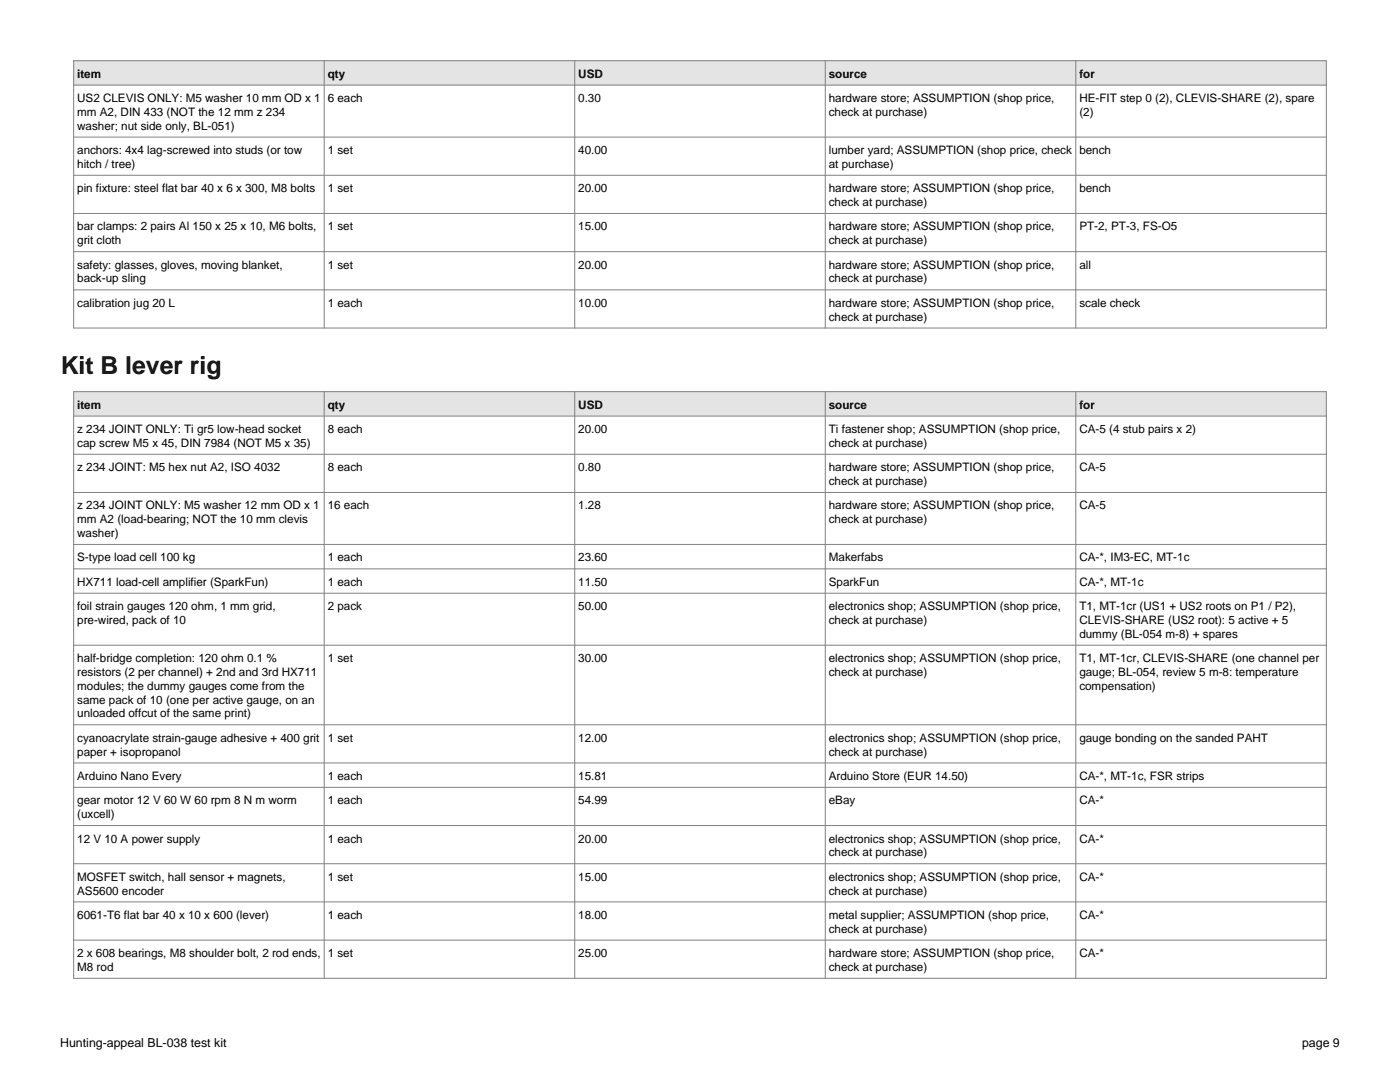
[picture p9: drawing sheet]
<svg xmlns="http://www.w3.org/2000/svg" width="279mm" height="216mm" viewBox="0 0 279 216" stroke-linecap="round" stroke-linejoin="round" font-family="sans-serif">
<defs><g id="words">
<text font-size="4.9" x="12.1" y="74.6">Kit B lever rig</text>
<g font-size="2.5">
<text x="12" y="208.9">Hunting-appeal BL-038 test kit</text>
<text x="259.8" y="208.9">page 9</text>
</g>
<g font-size="2.3">
<text x="15.4" y="15.5">item</text>
<text x="65.4" y="15.5">qty</text>
<text x="115.4" y="15.5">USD</text>
<text x="165.4" y="15.5">source</text>
<text x="215.4" y="15.5">for</text>
<text x="15.4" y="20.4">US2 CLEVIS ONLY: M5 washer 10 mm OD x 1</text>
<text x="15.4" y="23.1">mm A2, DIN 433 (NOT the 12 mm z 234</text>
<text x="65.4" y="20.4">6 each</text>
<text x="115.4" y="20.4">0.30</text>
<text x="165.4" y="20.4">hardware store; ASSUMPTION (shop price,</text>
<text x="165.4" y="23.1">check at purchase)</text>
<text x="215.4" y="20.4">HE-FIT step 0 (2), CLEVIS-SHARE (2), spare</text>
<text x="215.4" y="23.1">(2)</text>
<text x="15.4" y="25.9">washer; nut side only, BL-051)</text>
<text x="15.4" y="30.7">anchors: 4x4 lag-screwed into studs (or tow</text>
<text x="15.4" y="33.5">hitch / tree)</text>
<text x="65.4" y="30.7">1 set</text>
<text x="115.4" y="30.7">40.00</text>
<text x="165.4" y="30.7">lumber yard; ASSUMPTION (shop price, check</text>
<text x="165.4" y="33.5">at purchase)</text>
<text x="215.4" y="30.7">bench</text>
<text x="15.4" y="38.4">pin fixture: steel flat bar 40 x 6 x 300, M8 bolts</text>
<text x="65.4" y="38.4">1 set</text>
<text x="115.4" y="38.4">20.00</text>
<text x="165.4" y="38.4">hardware store; ASSUMPTION (shop price,</text>
<text x="165.4" y="41.1">check at purchase)</text>
<text x="215.4" y="38.4">bench</text>
<text x="15.4" y="46">bar clamps: 2 pairs Al 150 x 25 x 10, M6 bolts,</text>
<text x="65.4" y="46">1 set</text>
<text x="115.4" y="46">15.00</text>
<text x="165.4" y="46">hardware store; ASSUMPTION (shop price,</text>
<text x="215.4" y="46">PT-2, PT-3, FS-O5</text>
<text x="15.4" y="48.7">grit cloth</text>
<text x="15.4" y="53.6">safety: glasses, gloves, moving blanket,</text>
<text x="65.4" y="53.6">1 set</text>
<text x="115.4" y="53.6">20.00</text>
<text x="165.4" y="48.7">check at purchase)</text>
<text x="165.4" y="53.6">hardware store; ASSUMPTION (shop price,</text>
<text x="215.4" y="53.6">all</text>
<text x="15.4" y="56.4">back-up sling</text>
<text x="165.4" y="56.4">check at purchase)</text>
<text x="15.4" y="61.2">calibration jug 20 L</text>
<text x="65.4" y="61.2">1 each</text>
<text x="115.4" y="61.2">10.00</text>
<text x="165.4" y="61.2">hardware store; ASSUMPTION (shop price,</text>
<text x="165.4" y="64">check at purchase)</text>
<text x="215.4" y="61.2">scale check</text>
<text x="15.4" y="81.5">item</text>
<text x="65.4" y="81.5">qty</text>
<text x="115.4" y="81.5">USD</text>
<text x="165.4" y="81.5">source</text>
<text x="215.4" y="81.5">for</text>
<text x="15.4" y="86.4">z 234 JOINT ONLY: Ti gr5 low-head socket</text>
<text x="15.4" y="89.2">cap screw M5 x 45, DIN 7984 (NOT M5 x 35)</text>
<text x="65.4" y="86.4">8 each</text>
<text x="115.4" y="86.4">20.00</text>
<text x="165.4" y="86.4">Ti fastener shop; ASSUMPTION (shop price,</text>
<text x="165.4" y="89.2">check at purchase)</text>
<text x="215.4" y="86.4">CA-5 (4 stub pairs x 2)</text>
<text x="15.4" y="94">z 234 JOINT: M5 hex nut A2, ISO 4032</text>
<text x="65.4" y="94">8 each</text>
<text x="115.4" y="94">0.80</text>
<text x="165.4" y="94">hardware store; ASSUMPTION (shop price,</text>
<text x="215.4" y="94">CA-5</text>
<text x="15.4" y="101.7">z 234 JOINT ONLY: M5 washer 12 mm OD x 1</text>
<text x="65.4" y="101.7">16 each</text>
<text x="115.4" y="101.7">1.28</text>
<text x="165.4" y="96.8">check at purchase)</text>
<text x="165.4" y="101.7">hardware store; ASSUMPTION (shop price,</text>
<text x="215.4" y="101.7">CA-5</text>
<text x="15.4" y="104.4">mm A2 (load-bearing; NOT the 10 mm clevis</text>
<text x="15.4" y="107.2">washer)</text>
<text x="165.4" y="104.4">check at purchase)</text>
<text x="15.4" y="112">S-type load cell 100 kg</text>
<text x="65.4" y="112">1 each</text>
<text x="115.4" y="112">23.60</text>
<text x="165.4" y="112">Makerfabs</text>
<text x="215.4" y="112">CA-*, IM3-EC, MT-1c</text>
<text x="15.4" y="116.9">HX711 load-cell amplifier (SparkFun)</text>
<text x="65.4" y="116.9">1 each</text>
<text x="115.4" y="116.9">11.50</text>
<text x="165.4" y="116.9">SparkFun</text>
<text x="215.4" y="116.9">CA-*, MT-1c</text>
<text x="15.4" y="121.8">foil strain gauges 120 ohm, 1 mm grid,</text>
<text x="15.4" y="124.5">pre-wired, pack of 10</text>
<text x="65.4" y="121.8">2 pack</text>
<text x="115.4" y="121.8">50.00</text>
<text x="165.4" y="121.8">electronics shop; ASSUMPTION (shop price,</text>
<text x="165.4" y="124.5">check at purchase)</text>
<text x="215.4" y="121.8">T1, MT-1cr (US1 + US2 roots on P1 / P2),</text>
<text x="215.4" y="124.5">CLEVIS-SHARE (US2 root): 5 active + 5</text>
<text x="215.4" y="127.3">dummy (BL-054 m-8) + spares</text>
<text x="15.4" y="132.1">half-bridge completion: 120 ohm 0.1 %</text>
<text x="15.4" y="134.9">resistors (2 per channel) + 2nd and 3rd HX711</text>
<text x="15.4" y="137.6">modules; the dummy gauges come from the</text>
<text x="65.4" y="132.1">1 set</text>
<text x="115.4" y="132.1">30.00</text>
<text x="165.4" y="132.1">electronics shop; ASSUMPTION (shop price,</text>
<text x="165.4" y="134.9">check at purchase)</text>
<text x="215.4" y="132.1">T1, MT-1cr, CLEVIS-SHARE (one channel per</text>
<text x="215.4" y="134.9">gauge; BL-054, review 5 m-8: temperature</text>
<text x="215.4" y="137.6">compensation)</text>
<text x="15.4" y="140.4">same pack of 10 (one per active gauge, on an</text>
<text x="15.4" y="143.1">unloaded offcut of the same print)</text>
<text x="15.4" y="148">cyanoacrylate strain-gauge adhesive + 400 grit</text>
<text x="65.4" y="148">1 set</text>
<text x="115.4" y="148">12.00</text>
<text x="165.4" y="148">electronics shop; ASSUMPTION (shop price,</text>
<text x="215.4" y="148">gauge bonding on the sanded PAHT</text>
<text x="15.4" y="150.8">paper + isopropanol</text>
<text x="15.4" y="155.6">Arduino Nano Every</text>
<text x="65.4" y="155.6">1 each</text>
<text x="115.4" y="155.6">15.81</text>
<text x="165.4" y="150.8">check at purchase)</text>
<text x="165.4" y="155.6">Arduino Store (EUR 14.50)</text>
<text x="215.4" y="155.6">CA-*, MT-1c, FSR strips</text>
<text x="15.4" y="160.5">gear motor 12 V 60 W 60 rpm 8 N m worm</text>
<text x="65.4" y="160.5">1 each</text>
<text x="115.4" y="160.5">54.99</text>
<text x="165.4" y="160.5">eBay</text>
<text x="215.4" y="160.5">CA-*</text>
<text x="15.4" y="163.2">(uxcell)</text>
<text x="15.4" y="168.1">12 V 10 A power supply</text>
<text x="65.4" y="168.1">1 each</text>
<text x="115.4" y="168.1">20.00</text>
<text x="165.4" y="168.1">electronics shop; ASSUMPTION (shop price,</text>
<text x="165.4" y="170.9">check at purchase)</text>
<text x="215.4" y="168.1">CA-*</text>
<text x="15.4" y="175.7">MOSFET switch, hall sensor + magnets,</text>
<text x="15.4" y="178.5">AS5600 encoder</text>
<text x="65.4" y="175.7">1 set</text>
<text x="115.4" y="175.7">15.00</text>
<text x="165.4" y="175.7">electronics shop; ASSUMPTION (shop price,</text>
<text x="165.4" y="178.5">check at purchase)</text>
<text x="215.4" y="175.7">CA-*</text>
<text x="15.4" y="183.4">6061-T6 flat bar 40 x 10 x 600 (lever)</text>
<text x="65.4" y="183.4">1 each</text>
<text x="115.4" y="183.4">18.00</text>
<text x="165.4" y="183.4">metal supplier; ASSUMPTION (shop price,</text>
<text x="215.4" y="183.4">CA-*</text>
<text x="15.4" y="191">2 x 608 bearings, M8 shoulder bolt, 2 rod ends,</text>
<text x="65.4" y="191">1 set</text>
<text x="115.4" y="191">25.00</text>
<text x="165.4" y="186.1">check at purchase)</text>
<text x="165.4" y="191">hardware store; ASSUMPTION (shop price,</text>
<text x="215.4" y="191">CA-*</text>
<text x="15.4" y="193.7">M8 rod</text>
<text x="165.4" y="193.7">check at purchase)</text>
</g>
</g></defs>
<path d="M14.7 12.1h250v4.9h-250z" fill-rule="evenodd" fill="#e8e4da"/>
<path d="M14.7 12.1h250v53.4h-250zM14.7 17h250M64.7 12.1v53.4M114.7 12.1v53.4M164.7 12.1v53.4M214.7 12.1v53.4M14.7 27.4h250M14.7 35h250M14.7 42.6h250M14.7 50.2h250M14.7 57.8h250" fill="none" stroke="#808080" stroke-width=".2"/>
<path d="M14.7 78.2h250v4.8h-250z" fill-rule="evenodd" fill="#e8e4da"/>
<g fill="none" stroke="#808080" stroke-width=".2">
<path d="M14.7 78.2h250v117h-250zM64.7 78.2v117M114.7 78.2v117M164.7 78.2v117M214.7 78.2v117M14.7 83h250M14.7 90.6h250M14.7 98.3h250M14.7 108.6h250M14.7 113.5h250M14.7 118.4h250M14.7 128.7h250"/>
<path d="M14.7 144.6h250M14.7 152.2h250M14.7 157.1h250M14.7 164.7h250M14.7 172.3h250M14.7 180h250M14.7 187.6h250"/>
</g>
<use href="#words"/>
</svg>
